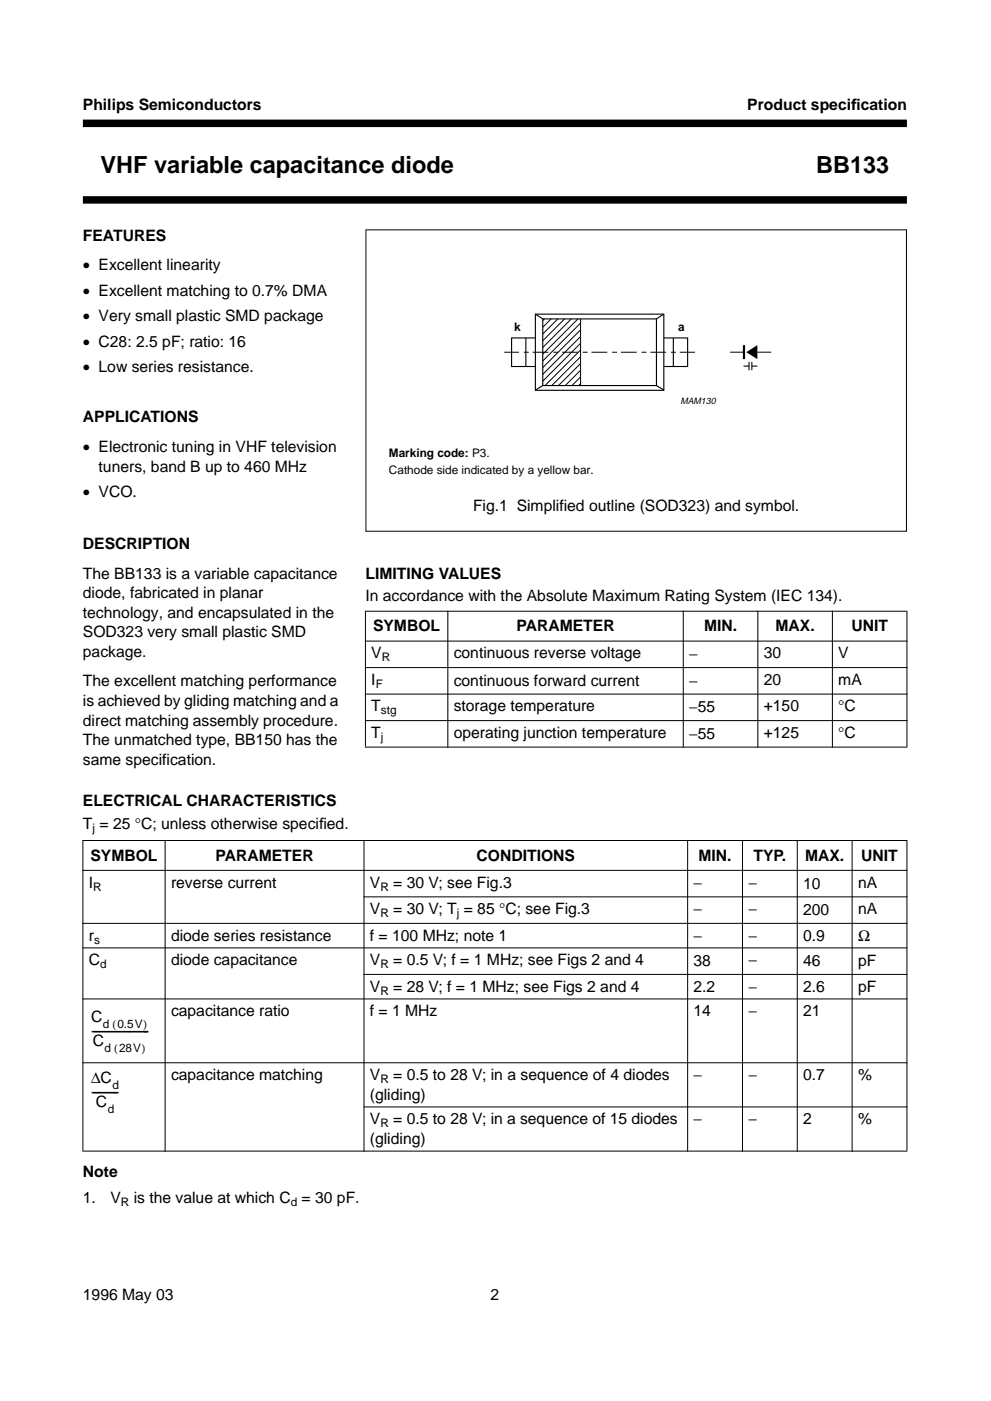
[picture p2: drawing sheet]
<svg xmlns="http://www.w3.org/2000/svg" width="210mm" height="297mm" viewBox="0 0 210 297" stroke-linecap="round" stroke-linejoin="round" font-family="sans-serif">
<defs><g id="words">
<g font-size="5">
<text x="21.3" y="36.6">VHF variable capacitance diode</text>
<text x="173.1" y="36.6">BB133</text>
</g>
<g font-size="3.3">
<text x="17.6" y="23.4">Philips Semiconductors</text>
<text x="158.6" y="23.4">Product specif</text>
<text x="180.6" y="23.4">ication</text>
<text x="17.6" y="51.1">FEATURES</text>
<text x="17.6" y="57.3">• Excellent linearity</text>
<text x="17.6" y="62.7">• Excellent matching to 0.7% DMA</text>
<text x="17.6" y="68.1">• Very small plastic SMD package</text>
<text x="17.6" y="73.5">• C28: 2.5 pF; ratio: 16</text>
<text x="17.6" y="79">• Low series resistance.</text>
<text x="17.6" y="89.6">APPLICATIONS</text>
<text x="17.6" y="95.8">• Electronic tuning in VHF television</text>
<text x="20.9" y="100">tuners, band B up to 460 MHz</text>
<text x="17.6" y="105.4">• VCO.</text>
<text x="100.4" y="108.3">Fig.1 Simplified outline (SOD323) and symbol.</text>
<text x="17.6" y="116.4">DESCRIPTION</text>
<text x="17.6" y="122.7">The BB133 is a variable capacitance</text>
<text x="77.5" y="122.7">LIMITING VALUES</text>
<text x="17.6" y="126.8">diode, fabricated in planar</text>
<text x="17.6" y="131">technology, and encapsulated in the</text>
<text x="77.5" y="127.4">In accordance with the Absolute Maximum Rating System (IEC 134).</text>
<text x="17.6" y="135.1">SOD323 very small plastic SMD</text>
<text x="79.1" y="133.9">SYMBOL</text>
<text x="109.6" y="133.9">PARAMETER</text>
<text x="149.4" y="133.9">MIN.</text>
<text x="164.5" y="133.9">MAX.</text>
<text x="180.6" y="133.9">UNIT</text>
<text x="17.6" y="139.3">package.</text>
<text x="78.8" y="139.6">V</text>
<text x="96.3" y="139.6">continuous reverse voltage</text>
<text x="146.2" y="139.8">−</text>
<text x="162" y="139.6">30</text>
<text x="177.9" y="139.6">V</text>
<text x="17.6" y="145.5">The excellent matching performance</text>
<text x="17.6" y="149.7">is achieved by gliding matching and a</text>
<text x="78.8" y="145.2">I</text>
<text x="96.3" y="145.4">continuous forward current</text>
<text x="146.2" y="145.4">−</text>
<text x="162" y="145.2">20</text>
<text x="177.9" y="145.2">mA</text>
<text x="17.6" y="153.9">direct matching assembly procedure.</text>
<text x="78.8" y="150.8">T</text>
<text x="96.3" y="150.8">storage temperature</text>
<text x="146.2" y="151">−55</text>
<text x="162" y="150.8">+150</text>
<text x="177.9" y="150.8">°C</text>
<text x="17.6" y="158">The unmatched type, BB150 has the</text>
<text x="78.8" y="156.5">T</text>
<text x="96.3" y="156.5">operating junction temperature</text>
<text x="146.2" y="156.7">−55</text>
<text x="162" y="156.5">+125</text>
<text x="177.9" y="156.5">°C</text>
<text x="17.6" y="162.2">same specification.</text>
<text x="17.6" y="170.9">ELECTRICAL CHARACTERISTICS</text>
<text x="17.6" y="175.7">T = 25 °C; unless otherwise specif</text>
<text x="67.7" y="175.7">ied.</text>
<text x="19.2" y="182.5">SYMBOL</text>
<text x="45.7" y="182.5">PARAMETER</text>
<text x="101.1" y="182.5">CONDITIONS</text>
<text x="148.2" y="182.5">MIN.</text>
<text x="159.9" y="182.5">TYP.</text>
<text x="170.8" y="182.5">MAX.</text>
<text x="182.7" y="182.5">UNIT</text>
<text x="18.8" y="188.2">I</text>
<text x="36.3" y="188.2">reverse current</text>
<text x="78.5" y="188.2">V</text>
<text x="83.4" y="188.2">= 30 V; see Fig.3</text>
<text x="147.1" y="188.2">−</text>
<text x="158.8" y="188.2">−</text>
<text x="170.4" y="188.4">10</text>
<text x="182" y="188.2">nA</text>
<text x="78.5" y="193.8">V</text>
<text x="83.4" y="193.8">= 30 V; T = 85 °C; see Fig.3</text>
<text x="147.1" y="193.8">−</text>
<text x="158.8" y="193.8">−</text>
<text x="170.4" y="194">200</text>
<text x="182" y="193.8">nA</text>
<text x="18.8" y="199.4">r</text>
<text x="36.3" y="199.5">diode series resistance</text>
<text x="78.5" y="199.5">f = 100 MHz; note 1</text>
<text x="147.1" y="199.5">−</text>
<text x="158.8" y="199.5">−</text>
<text x="170.4" y="199.5">0.9</text>
<text x="182" y="199.5">Ω</text>
<text x="18.8" y="204.7">C</text>
<text x="36.3" y="204.7">diode capacitance</text>
<text x="78.5" y="204.7">V</text>
<text x="83.4" y="204.7">= 0.5 V; f = 1 MHz; see Figs 2 and 4</text>
<text x="147.1" y="204.9">38</text>
<text x="158.8" y="204.7">−</text>
<text x="170.4" y="204.9">46</text>
<text x="182" y="204.9">pF</text>
<text x="36.3" y="215.5">capacitance ratio</text>
<text x="78.5" y="215.5">f = 1 MHz</text>
<text x="78.5" y="210.3">V</text>
<text x="83.4" y="210.3">= 28 V; f = 1 MHz; see Figs 2 and 4</text>
<text x="147.1" y="215.5">14</text>
<text x="147.1" y="210.3">2.2</text>
<text x="158.8" y="210.3">−</text>
<text x="158.8" y="215.5">−</text>
<text x="170.4" y="210.3">2.6</text>
<text x="170.4" y="215.5">21</text>
<text x="182" y="210.3">pF</text>
<text x="19.3" y="216.8">C</text>
<text x="19.3" y="219.7">---------------------</text>
<text x="19.7" y="221.8">C</text>
<text x="19.3" y="229.7">∆C</text>
<text x="19.3" y="232.6">----------</text>
<text x="36.3" y="229">capacitance matching</text>
<text x="78.5" y="229">V</text>
<text x="78.5" y="233.2">(gliding)</text>
<text x="83.4" y="229">= 0.5 to 28 V; in a sequence of 4 diodes</text>
<text x="147.1" y="229">−</text>
<text x="158.8" y="229">−</text>
<text x="170.4" y="229">0.7</text>
<text x="182" y="229">%</text>
<text x="20.3" y="234.7">C</text>
<text x="78.5" y="238.4">V</text>
<text x="83.4" y="238.4">= 0.5 to 28 V; in a sequence of 15 diodes</text>
<text x="147.1" y="238.4">−</text>
<text x="158.8" y="238.4">−</text>
<text x="170.4" y="238.4">2</text>
<text x="182" y="238.4">%</text>
<text x="78.5" y="242.5">(gliding)</text>
<text x="17.6" y="249.6">Note</text>
<text x="17.6" y="255">1.</text>
<text x="23.4" y="255">V</text>
<text x="28.4" y="255">is the value at which C = 30 pF.</text>
<text x="17.6" y="275.6">1996 May 03</text>
<text x="104.1" y="275.6">2</text>
</g>
<g font-size="2.5">
<text x="109.1" y="70.3">k</text>
<text x="143.9" y="70.3">a</text>
<text x="82.5" y="96.8">Marking code: P3.</text>
<text x="82.5" y="100.6">Cathode side indicated by a yellow bar.</text>
<text x="81" y="140.2">R</text>
<text x="79.7" y="145.8">F</text>
<text x="80.8" y="151.4">stg</text>
<text x="80.8" y="157.1">j</text>
<text x="19.6" y="176.3">j</text>
<text x="19.8" y="188.8">R</text>
<text x="80.7" y="188.8">R</text>
<text x="80.7" y="194.4">R</text>
<text x="96.9" y="194.4">j</text>
<text x="19.9" y="200.1">s</text>
<text x="21.2" y="205.3">d</text>
<text x="80.7" y="205.3">R</text>
<text x="80.7" y="210.9">R</text>
<text x="21.9" y="217.9">d 0.5V)</text>
<text x="23.8" y="217.9">(</text>
<text x="22.2" y="223">d 28V)</text>
<text x="24.2" y="223">(</text>
<text x="23.9" y="230.9">d</text>
<text x="80.7" y="229.6">R</text>
<text x="22.9" y="235.9">d</text>
<text x="80.7" y="239">R</text>
<text x="25.6" y="255.6">R</text>
<text x="61.7" y="255.6">d</text>
</g>
<text font-size="1.9" x="144.3" y="85.7">MAM130</text>
</g></defs>
<path d="M17.6 26.2h174.8M17.6 42.4h174.8" fill="none" stroke="#000" stroke-width="1.6" stroke-linecap="butt"/>
<path d="M77.4 129.6h115.1zM77.4 135.9h115.1zM77.5 129.7v28.6zM95 129.5v29zM145 129.5v29zM160.8 129.5v29zM176.6 129.5v29zM192.4 129.7v28.6zM77.4 141.5h115.1zM77.4 147.2h115.1zM77.4 152.8h115.1zM77.4 158.4h115.1z" fill="#000" stroke="#000" stroke-width=".21"/>
<g fill="#fff">
<path d="M98.6 106.1h72.7v6.6h-72.7z" fill-rule="evenodd"/>
<path d="M82.5 95.1h78.3v6h-78.3z" fill-rule="evenodd"/>
</g>
<g fill="#fff">
<path d="M77.9 66.6h114.6v7.3h-114.6z"/>
<path d="M178.9 70.7h13.6z"/>
<path d="M178.8 69.8v2z"/>
<circle cx="108" cy="67.4" r=".22"/>
<circle cx="108" cy="69.2" r=".22"/>
<circle cx="108" cy="71.1" r=".22"/>
<circle cx="108" cy="73" r=".22"/>
<circle cx="162.9" cy="67.4" r=".22"/>
<circle cx="162.9" cy="69.2" r=".22"/>
<circle cx="162.9" cy="71.1" r=".22"/>
<circle cx="162.9" cy="73" r=".22"/>
</g>
<path d="M108.5 71.7h37.4v6h-37.4z" fill="none" stroke="#000" stroke-width=".24"/>
<g fill="#fff" stroke="#000" stroke-width=".24">
<path d="M113.6 66.6h27.2v16.2h-27.2z"/>
<path d="M115.2 67.6h24.1v14.1h-24.1z"/>
</g>
<g fill="none" stroke="#000" stroke-width=".21">
<path d="M77.6 48.7h114.7v63.9h-114.7zM115.5 67.6l-.3 .4M116.9 67.6l-1.7 1.8M118.4 67.6l-3.2 3.2M119.8 67.6l-4.6 4.6M121.2 67.6l-6 6.1M122.6 67.6l-7.4 7.5M123.1 80l-1.7 1.7M123.1 78.5l-3.2 3.2M123.1 77.1l-4.6 4.6M123.1 75.7l-6 6M123.1 74.3l-7.5 7.4"/>
<path d="M123.1 72.8l-7.9 8M123.1 71.4l-7.9 8M123.1 70l-7.9 8M123.1 68.6l-7.9 7.9M123.2 67.6v14.2M154.9 74.7h2.9M160.7 74.7h2.9M123.1 81.4l-.3 .3"/>
</g>
<path d="M107 74.7h40.5" fill="none" stroke="#000" stroke-width=".21" stroke-dasharray="3.3 1 1 .8" stroke-dashoffset=".2" stroke-linecap="butt"/>
<path d="M111.6 71.7v6M113.6 66.6l1.6 1M140.7 66.7l-1.4 .9M142.9 71.7v6M115.2 81.7l-1.6 1M139.3 81.7l1.5 1" fill="none" stroke="#000" stroke-width=".24"/>
<path d="M158.3 74.7l2.4-1.5v2.9z" fill="#000"/>
<path d="M157.9 73.2v2.9" fill="none" stroke="#000" stroke-width=".47"/>
<path d="M157.7 77.6h1.2M158.9 76.7v1.8M159.5 77.6h1.2M159.5 76.7v1.8" fill="none" stroke="#000" stroke-width=".23"/>
<g fill="#000" stroke="#000" stroke-width=".21">
<path d="M17.5 178.2h175zM17.5 184.5h175zM77.1 190.2h115.4zM17.5 195.8h175zM17.5 201h175zM77.1 206.6h115.4zM17.5 211.8h175zM17.5 225.3h175zM77.1 234.7h115.4zM17.6 178.3v65.7zM35 178.1v66.1zM77.2 178.1v66.1z"/>
<path d="M145.9 178.1v66.1zM157.5 178.1v66.1zM169.2 178.1v66.1zM180.8 178.1v66.1zM192.4 178.3v65.7zM17.5 244.1h175z"/>
</g>
<use href="#words"/>
</svg>
